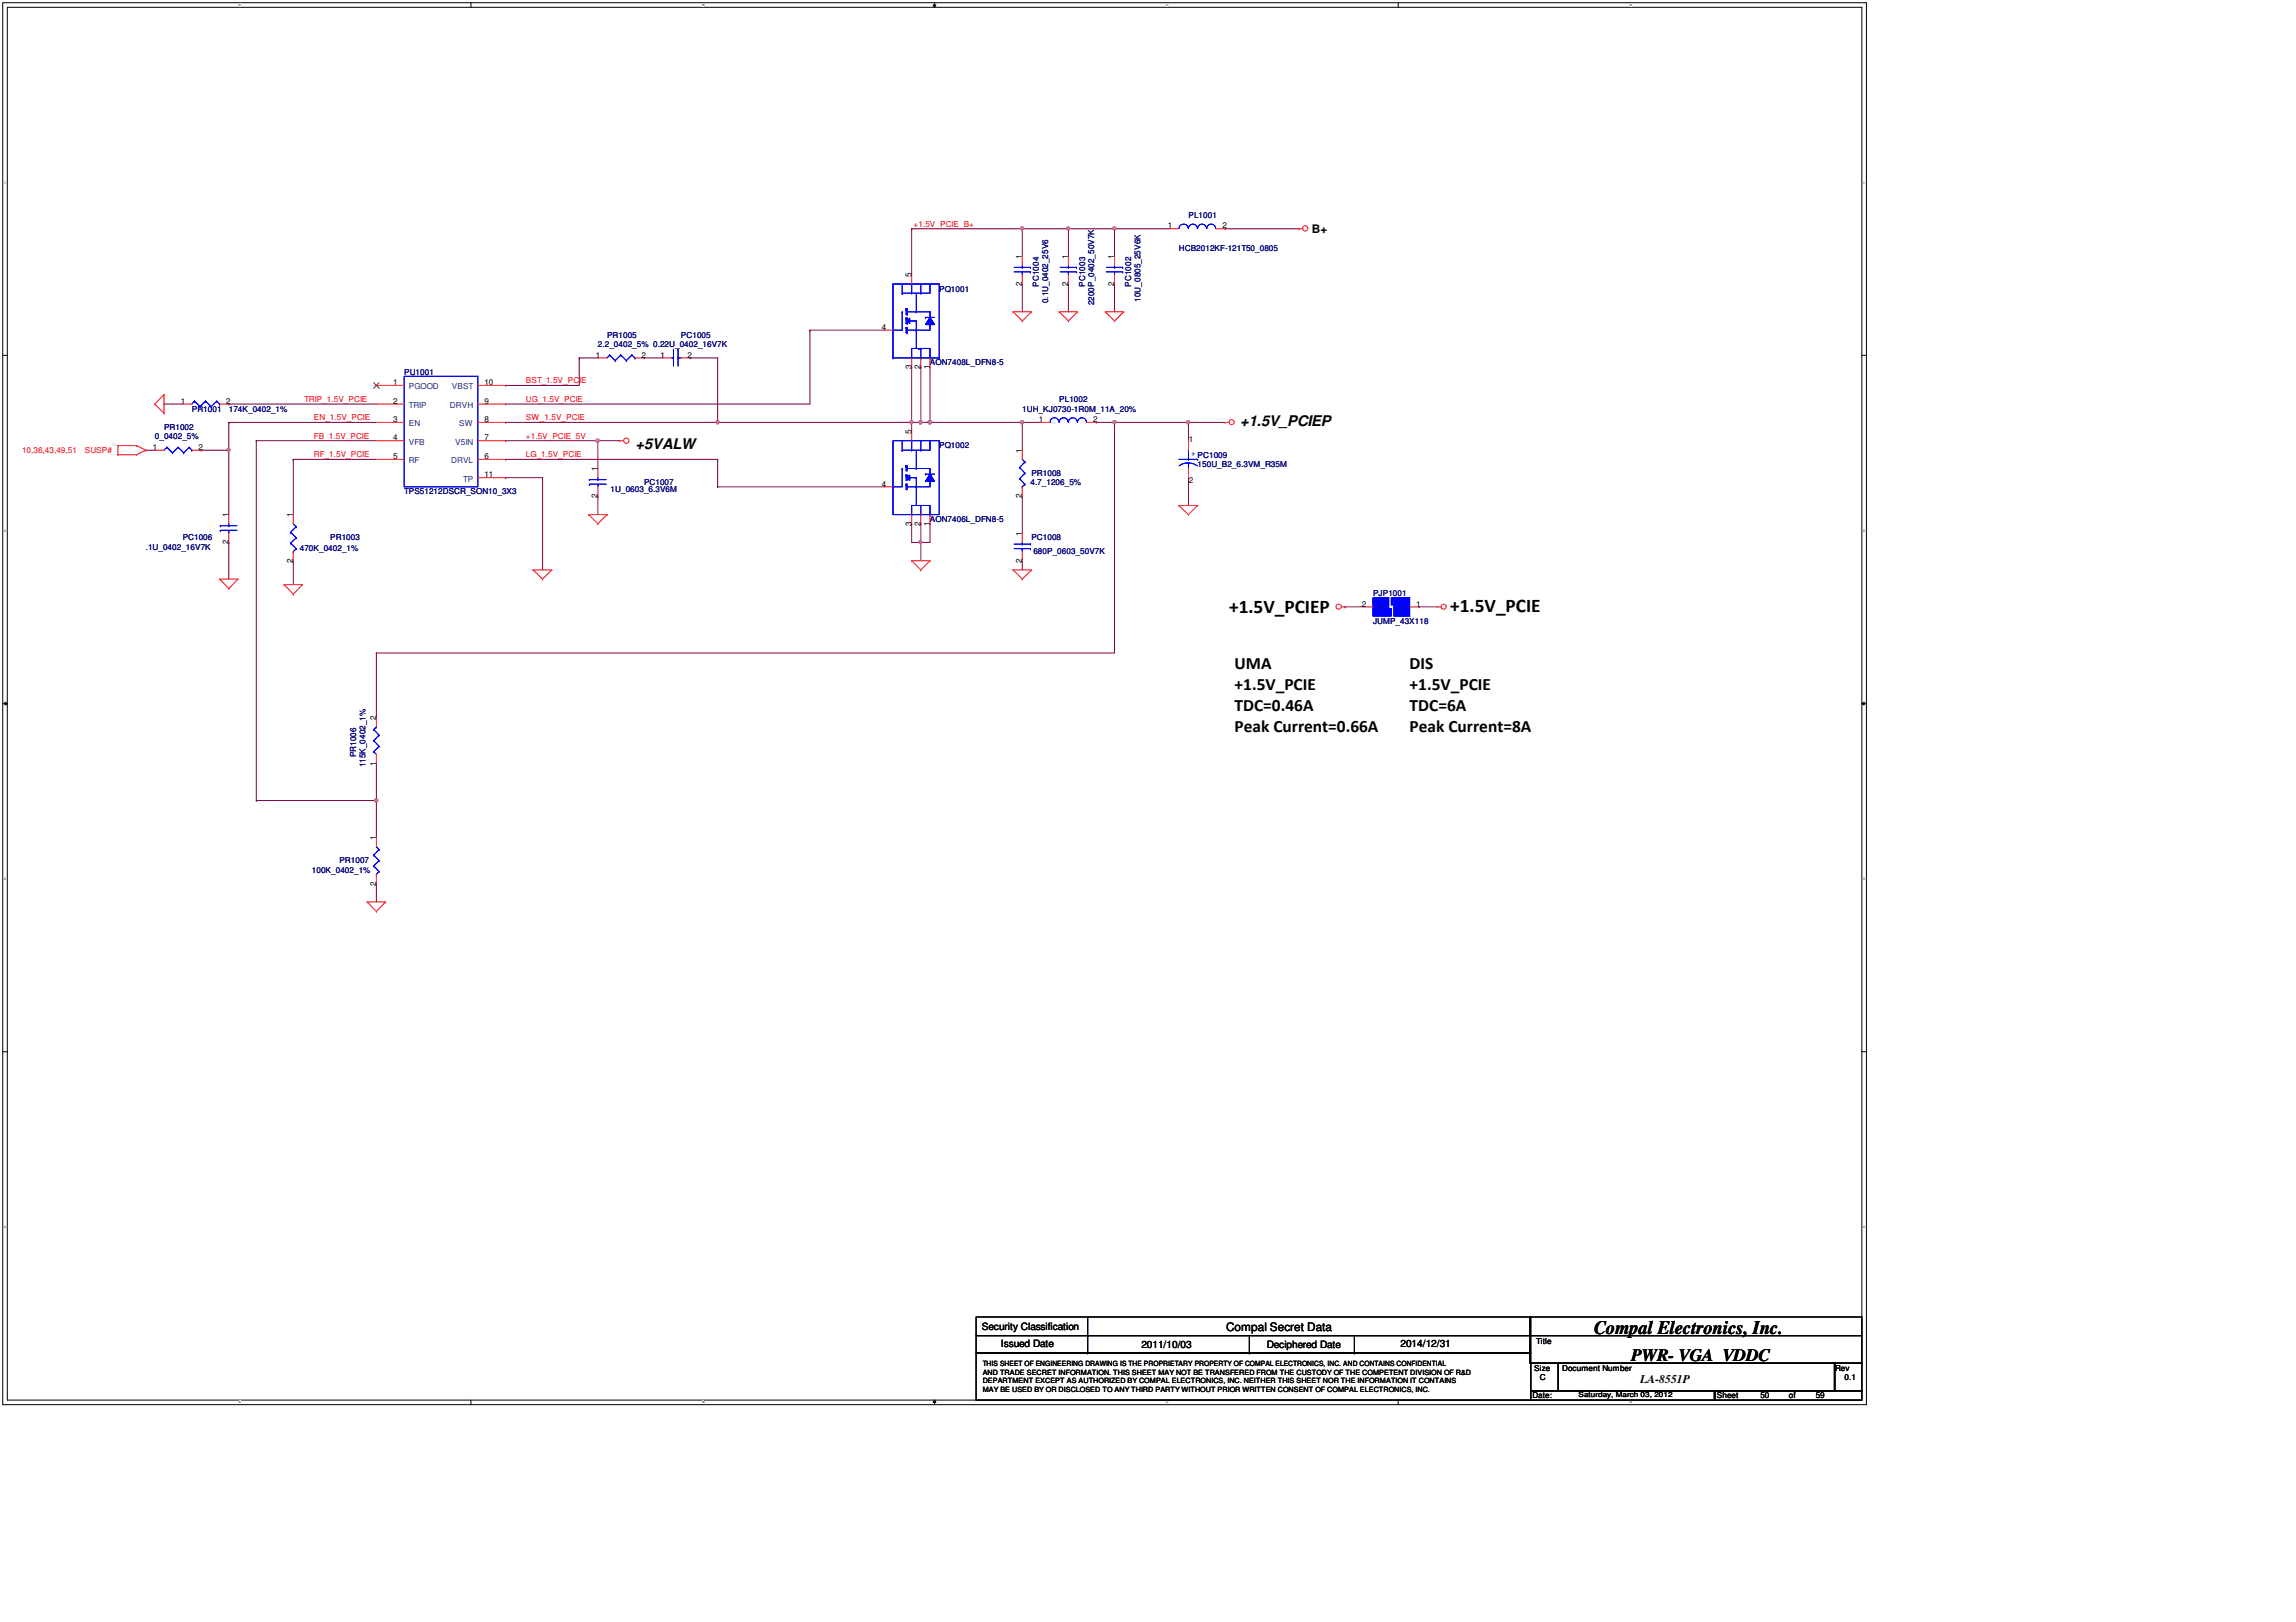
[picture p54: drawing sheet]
<svg xmlns="http://www.w3.org/2000/svg" width="297mm" height="210mm" viewBox="0 0 297 210" stroke-linecap="round" stroke-linejoin="round" font-family="sans-serif">
<defs><g id="words">
<g font-size="2.5">
<text x="159" y="79.3">+1.5V_PCIEP</text>
<text x="187.6" y="79.3">+1.5V_PCIE</text>
<text x="206.2" y="172.6">Compal Electronics, Inc.</text>
</g>
<g font-size="2.2">
<text x="159.7" y="86.6">UMA</text>
<text x="159.7" y="89.3">+1.5V_PCIE</text>
<text x="182.4" y="86.6">DIS</text>
<text x="182.4" y="89.3">+1.5V_PCIE</text>
<text x="159.7" y="92">TDC=0.46A</text>
<text x="159.7" y="94.7">Peak Current=0.66A</text>
<text x="182.4" y="92">TDC=6A</text>
<text x="182.4" y="94.7">Peak Current=8A</text>
<text x="211" y="176.1">PWR- VGA_VDDC</text>
</g>
<g font-size="1.9">
<text x="82.2" y="58">+5VALW</text>
<text x="160.4" y="55.1">+1.5V_PCIEP</text>
</g>
<g font-size="1.5">
<text x="169.7" y="30.2">B+</text>
<text x="158.6" y="172.2">Compal Secret Data</text>
<text x="212.2" y="179">LA-8551P</text>
</g>
<g font-size="1.3">
<text x="127" y="172.1">Security Classification</text>
<text x="129.5" y="174.4">Issued Date</text>
<text x="147.7" y="174.5">2011/10/03</text>
<text x="163.9" y="174.5">Deciphered Date</text>
<text x="181.2" y="174.4">2014/12/31</text>
</g>
<g font-size="1.1" fill="#f00">
<text x="118.2" y="29.3">+1.5V_PCIE_B+</text>
<text x="39.4" y="52">TRIP_1.5V_PCIE</text>
<text x="68" y="49.6">BST_1.5V_PCIE</text>
<text x="68" y="52">UG_1.5V_PCIE</text>
<text x="2.9" y="58.6">10,36,43,49,51</text>
<text x="11" y="58.6">SUSP#</text>
<text x="40.6" y="54.4">EN_1.5V_PCIE</text>
<text x="40.6" y="56.8">FB_1.5V_PCIE</text>
<text x="40.6" y="59.2">RF_1.5V_PCIE</text>
<text x="68" y="54.4">SW_1.5V_PCIE</text>
<text x="68" y="59.2">LG_1.5V_PCIE</text>
<text x="68" y="56.8">+1.5V_PCIE_5V</text>
</g>
<g font-size="1.1">
<text x="151.1" y="29.6">1</text>
<text x="158.2" y="29.6">2</text>
<text x="117.9" y="35.9" transform="rotate(-90 117.9 35.9)">5</text>
<text x="132.2" y="33.5" transform="rotate(-90 132.2 33.5)">1</text>
<text x="138.2" y="33.5" transform="rotate(-90 138.2 33.5)">1</text>
<text x="144.1" y="33.5" transform="rotate(-90 144.1 33.5)">1</text>
<text x="132.2" y="37" transform="rotate(-90 132.2 37)">2</text>
<text x="138.2" y="37" transform="rotate(-90 138.2 37)">2</text>
<text x="144.1" y="37" transform="rotate(-90 144.1 37)">2</text>
<text x="77.1" y="46.3">1</text>
<text x="83" y="46.3">2</text>
<text x="85.4" y="46.3">1</text>
<text x="88.9" y="46.3">2</text>
<text x="114.1" y="42.7">4</text>
<text x="117.9" y="47.8" transform="rotate(-90 117.9 47.8)">3</text>
<text x="119.1" y="47.8" transform="rotate(-90 119.1 47.8)">2</text>
<text x="120.3" y="47.8" transform="rotate(-90 120.3 47.8)">1</text>
<text x="23.4" y="52.2">1</text>
<text x="29.3" y="52.2">2</text>
<text x="50.9" y="52.2">2</text>
<text x="50.9" y="49.8">1</text>
<text x="62.7" y="52.2">9</text>
<text x="62.7" y="49.8">10</text>
<text x="19.8" y="58.2">1</text>
<text x="25.7" y="58.2">2</text>
<text x="50.9" y="54.6">3</text>
<text x="50.9" y="59.4">5</text>
<text x="50.9" y="57">4</text>
<text x="62.7" y="57">7</text>
<text x="62.7" y="54.6">8</text>
<text x="62.7" y="59.4">6</text>
<text x="117.9" y="56.2" transform="rotate(-90 117.9 56.2)">5</text>
<text x="132.2" y="58.6" transform="rotate(-90 132.2 58.6)">1</text>
<text x="134.4" y="54.6">1</text>
<text x="141.4" y="54.6">2</text>
<text x="153.8" y="57.2">1</text>
<text x="62.7" y="61.8">11</text>
<text x="77.3" y="64.4" transform="rotate(-90 77.3 64.4)">2</text>
<text x="77.3" y="61" transform="rotate(-90 77.3 61)">1</text>
<text x="114.1" y="63">4</text>
<text x="132.2" y="64.4" transform="rotate(-90 132.2 64.4)">2</text>
<text x="153.8" y="62.5">2</text>
<text x="29.6" y="70.4" transform="rotate(-90 29.6 70.4)">2</text>
<text x="29.6" y="66.9" transform="rotate(-90 29.6 66.9)">1</text>
<text x="37.9" y="66.9" transform="rotate(-90 37.9 66.9)">1</text>
<text x="117.9" y="68" transform="rotate(-90 117.9 68)">3</text>
<text x="119.1" y="68" transform="rotate(-90 119.1 68)">2</text>
<text x="120.3" y="68" transform="rotate(-90 120.3 68)">1</text>
<text x="132.2" y="69.4" transform="rotate(-90 132.2 69.4)">1</text>
<text x="37.9" y="72.8" transform="rotate(-90 37.9 72.8)">2</text>
<text x="132.2" y="72.8" transform="rotate(-90 132.2 72.8)">2</text>
<text x="176.2" y="78.5">2</text>
<text x="183.2" y="78.5">1</text>
<text x="48.7" y="93.2" transform="rotate(-90 48.7 93.2)">2</text>
<text x="48.7" y="99.1" transform="rotate(-90 48.7 99.1)">1</text>
<text x="48.7" y="108.7" transform="rotate(-90 48.7 108.7)">1</text>
<text x="48.7" y="114.6" transform="rotate(-90 48.7 114.6)">2</text>
<text x="198.8" y="173.9">Title</text>
<text x="198.5" y="177.4">Size</text>
<text x="199.2" y="178.6">C</text>
<text x="202.1" y="177.4">Document Number</text>
<text x="237.4" y="177.4">Rev</text>
<text x="238.6" y="178.6">0.1</text>
<text x="198.2" y="181">Date:</text>
<text x="222.1" y="181">Sheet</text>
<text x="227.7" y="181">50</text>
<text x="231.4" y="181">of</text>
<text x="234.9" y="181">59</text>
</g>
<g font-size="1.1" fill="#000080">
<text x="153.8" y="28.2">PL1001</text>
<text x="152.5" y="32.5">HCB2012KF-121T50_0805</text>
<text x="121.5" y="37.7">PQ1001</text>
<text x="134.4" y="37.1" transform="rotate(-90 134.4 37.1)">PC1004</text>
<text x="135.6" y="39.3" transform="rotate(-90 135.6 39.3)">0.1U_0402_25V6</text>
<text x="140.4" y="37.1" transform="rotate(-90 140.4 37.1)">PC1003</text>
<text x="141.6" y="39.5" transform="rotate(-90 141.6 39.5)">2200P_0402_50V7K</text>
<text x="146.3" y="37.1" transform="rotate(-90 146.3 37.1)">PC1002</text>
<text x="147.5" y="39" transform="rotate(-90 147.5 39)">10U_0805_25V6K</text>
<text x="77.4" y="44.9">2.2_0402_5% 0.22U_0402_16V7K</text>
<text x="78.5" y="43.7">PR1005</text>
<text x="88.1" y="43.7">PC1005</text>
<text x="120.3" y="47.3">AON7408L_DFN8-5</text>
<text x="24.8" y="53.3">PR1001</text>
<text x="29.6" y="53.3">174K_0402_1%</text>
<text x="52.3" y="48.5">PU1001</text>
<text x="132.3" y="53.3">1UH_KJ0730-1R0M_11A_20%</text>
<text x="137" y="52">PL1002</text>
<text x="20" y="56.8">0_0402_5%</text>
<text x="21.2" y="55.6">PR1002</text>
<text x="121.5" y="58">PQ1002</text>
<text x="52.3" y="64">TPS51212DSCR_SON10_3X3</text>
<text x="79" y="63.6">1U_0603_6.3V6M</text>
<text x="83.3" y="62.8">PC1007</text>
<text x="133.3" y="62.8">4.7_1206_5%</text>
<text x="133.4" y="61.6">PR1008</text>
<text x="154.9" y="60.4">150U_B2_6.3VM_R35M</text>
<text x="18.9" y="71.2">.1U_0402_16V7K</text>
<text x="23.6" y="69.9">PC1006</text>
<text x="38.8" y="71.3">470K_0402_1%</text>
<text x="42.7" y="69.9">PR1003</text>
<text x="120.3" y="67.6">AON7406L_DFN8-5</text>
<text x="133.4" y="69.9">PC1008</text>
<text x="133.7" y="71.6">680P_0603_50V7K</text>
<text x="177.6" y="77.1">PJP1001</text>
<text x="177.6" y="80.7">JUMP_43X118</text>
<text x="46.1" y="98" transform="rotate(-90 46.1 98)">PR1006</text>
<text x="47.3" y="99.3" transform="rotate(-90 47.3 99.3)">115K_0402_1%</text>
<text x="40.4" y="113">100K_0402_1%</text>
<text x="43.9" y="111.7">PR1007</text>
</g>
<g font-size="1.1" fill="#004080">
<text x="52.9" y="52.8">TRIP</text>
<text x="52.9" y="50.4">PGOOD</text>
<text x="58.2" y="52.8">DRVH</text>
<text x="58.5" y="50.4">VBST</text>
<text x="52.9" y="55.2">EN</text>
<text x="52.9" y="60">RF</text>
<text x="52.9" y="57.5">VFB</text>
<text x="58.4" y="60">DRVL</text>
<text x="58.9" y="57.5">V5IN</text>
<text x="59.4" y="55.2">SW</text>
<text x="59.9" y="62.3">TP</text>
<text x="178.2" y="79">2</text>
<text x="181.2" y="79">1</text>
</g>
<text font-size="1.1" fill="#00f" x="154.1" y="59.1">+ PC1009</text>
<g font-size=".9">
<text x="127.1" y="179">DEPARTMENT EXCEPT AS AUTHORIZED BY COMPAL ELECTRONICS, INC. NEITHER THIS SHEET NOR THE INFORMATION IT CONTAINS</text>
<text x="127.1" y="176.8">THIS SHEET OF ENGINEERING DRAWING IS THE PROPRIETARY PROPERTY OF COMPAL ELECTRONICS, INC. AND CONTAINS CONFIDENTIAL</text>
<text x="127.1" y="177.9">AND TRADE SECRET INFORMATION. THIS SHEET MAY NOT BE TRANSFERED FROM THE CUSTODY OF THE COMPETENT DIVISION OF R&amp;D</text>
<text x="127.1" y="180.1">MAY BE USED BY OR DISCLOSED TO ANY THIRD PARTY WITHOUT PRIOR WRITTEN CONSENT OF COMPAL ELECTRONICS, INC.</text>
<text x="204.2" y="180.8">Saturday, March 03, 2012</text>
</g>
<g font-size=".4">
<text x="30.9" y=".8">A</text>
<text x="90.9" y=".8">B</text>
<text x="150.9" y=".8">C</text>
<text x="210.9" y=".8">D</text>
<text x=".5" y="23.8">1</text>
<text x="241" y="23.8">1</text>
<text x=".5" y="68.8">2</text>
<text x="241" y="68.8">2</text>
<text x=".5" y="113.9">3</text>
<text x="241" y="113.9">3</text>
<text x=".5" y="159">4</text>
<text x="241" y="159">4</text>
<text x="30.9" y="181.6">A</text>
<text x="90.9" y="181.6">B</text>
<text x="150.9" y="181.6">C</text>
<text x="210.9" y="181.6">D</text>
</g>
</g></defs>
<path d="M.4 .4h241.1v181.4h-241.1zM.9 .9h240v180.3h-240z" fill="none" stroke="#000" stroke-width=".13"/>
<g fill="#fff">
<path d="M30.9 .4h.2v.5h-.2z"/>
<path d="M30.9 181.3h.2v.4h-.2z"/>
</g>
<path d="M60.9 .4v.5M60.9 181.2v.6" fill="none" stroke="#000" stroke-width=".13"/>
<g fill="#fff">
<path d="M90.9 .4h.2v.5h-.2z"/>
<path d="M90.9 181.3h.2v.4h-.2z"/>
</g>
<path d="M120.7 .6h.4l-.2 .3zM120.9 .4v.5M120.9 181.2l.2 .3h-.4zM120.9 181.2v.6" fill="none" stroke="#000" stroke-width=".13"/>
<path d="M120.7 .6h.4l-.2 .3zM120.9 181.2l.2 .3h-.4z" fill="#000"/>
<g fill="#fff">
<path d="M150.9 .4h.2v.5h-.2z"/>
<path d="M150.9 181.3h.2v.4h-.2z"/>
</g>
<path d="M180.9 .4v.5M180.9 181.2v.6" fill="none" stroke="#000" stroke-width=".13"/>
<g fill="#fff">
<path d="M210.9 .4h.2v.5h-.2z"/>
<path d="M210.9 181.3h.2v.4h-.2z"/>
<path d="M.5 23.5h.2v.4h-.2z"/>
<path d="M241 23.5h.2v.4h-.2z"/>
<path d="M.5 68.5h.2v.4h-.2z"/>
<path d="M241 68.5h.2v.4h-.2z"/>
</g>
<path d="M.4 46h.5M240.9 46h.6" fill="none" stroke="#000" stroke-width=".13"/>
<g fill="#fff">
<path d="M.5 113.6h.2v.4h-.2z"/>
<path d="M241 113.6h.2v.4h-.2z"/>
</g>
<path d="M.4 91.1h.5M.6 90.9l.3 .2-.3 .1zM240.9 91.1l.3-.2v.3zM240.9 91.1h.6" fill="none" stroke="#000" stroke-width=".13"/>
<path d="M.6 90.9l.3 .2-.3 .1zM240.9 91.1l.3-.2v.3z" fill="#000"/>
<g fill="#fff">
<path d="M.5 158.6h.2v.4h-.2z"/>
<path d="M241 158.6h.2v.4h-.2z"/>
</g>
<path d="M.4 136.1h.5M240.9 136.1h.6" fill="none" stroke="#000" stroke-width=".13"/>
<g fill="none" stroke="#800040" stroke-width=".13">
<path d="M117.9 54.7h.1M117.9 54.7v1.1M141.8 54.7h.1M141.8 54.7h2.4M144.2 54.7h.1M144.2 54.7v29.8M174 78.5h.1M174 78.5h2.4M183.6 78.5h.1M183.6 78.5h2.4M48.7 98.8h.1M48.7 98.8v4.8h-15.5"/>
<path d="M33.2 103.6h.1M48.7 114.3h.1M48.7 114.3v2.4"/>
</g>
<path d="M48.5 103.4h.3l.1 .2-.1 .1-.1 .1-.2-.1z" fill-rule="evenodd" fill="#f0f"/>
<path d="M48.5 103.4h.3l.1 .2-.1 .1-.1 .1-.2-.1z" fill="none" stroke="#f0f" stroke-width=".13"/>
<path d="M117.9 29.6h.1M117.9 29.6h14.4M120.3 54.7h.1M120.3 54.7h12M48.7 84.5h.1M48.7 84.5v8.3M48.7 84.5h95.5M48.7 103.6h.1M48.7 103.6v4.8" fill="none" stroke="#800040" stroke-width=".13"/>
<path d="M120.1 54.5h.3l.1 .1-.1 .2-.1 .1-.2-.1z" fill-rule="evenodd" fill="#f0f"/>
<path d="M120.1 54.5h.3l.1 .1-.1 .2-.1 .1-.2-.1z" fill="none" stroke="#f0f" stroke-width=".13"/>
<path d="M153.8 54.7h.1M153.8 54.7h4.7" fill="none" stroke="#800040" stroke-width=".13"/>
<path d="M153.6 54.5h.3v.1v.2l-.2 .1-.1-.1z" fill-rule="evenodd" fill="#f0f"/>
<path d="M153.6 54.5h.3v.1v.2l-.2 .1-.1-.1z" fill="none" stroke="#f0f" stroke-width=".13"/>
<path d="M117.9 29.6h.1M117.9 29.6v6M33.2 57h.1M33.2 57v46.6M65.4 49.9h.1M65.4 49.9h9.5M92.8 46.3h.1M92.8 46.3v8.4M132.3 54.7h.1M132.3 54.7v3.6" fill="none" stroke="#800040" stroke-width=".13"/>
<path d="M132.1 54.5h.3l.1 .1-.1 .2-.2 .1-.1-.1z" fill-rule="evenodd" fill="#f0f"/>
<path d="M132.1 54.5h.3l.1 .1-.1 .2-.2 .1-.1-.1z" fill="none" stroke="#f0f" stroke-width=".13"/>
<path d="M65.4 54.7h.1M65.4 54.7h27.4" fill="none" stroke="#800040" stroke-width=".13"/>
<path d="M92.7 54.5h.3l.1 .1-.1 .2-.2 .1-.1-.1z" fill-rule="evenodd" fill="#f0f"/>
<path d="M92.7 54.5h.3l.1 .1-.1 .2-.2 .1-.1-.1z" fill="none" stroke="#f0f" stroke-width=".13"/>
<path d="M65.4 52.3h.1M65.4 59.4h.1M65.4 59.4h27.4M77.4 57h.1M77.4 57h2.8M83.3 46.3h.1M83.3 46.3h2.4M104.8 42.7h.1M104.8 42.7v9.6h-39.4M104.8 42.7h9.5" fill="none" stroke="#800040" stroke-width=".13"/>
<path d="M77.2 56.9h.2l.1 .1-.1 .2h-.1h-.1z" fill-rule="evenodd" fill="#f0f"/>
<path d="M77.2 56.9h.2l.1 .1-.1 .2h-.1h-.1z" fill="none" stroke="#f0f" stroke-width=".13"/>
<path d="M65.4 57h.1M65.4 57h12M77.4 57h.1M77.4 57v3.6" fill="none" stroke="#800040" stroke-width=".13"/>
<path d="M77.2 56.9h.2l.1 .1-.1 .2h-.1h-.1z" fill-rule="evenodd" fill="#f0f"/>
<path d="M77.2 56.9h.2l.1 .1-.1 .2h-.1h-.1z" fill="none" stroke="#f0f" stroke-width=".13"/>
<g fill="none" stroke="#800040" stroke-width=".13">
<path d="M158.5 29.6h.1M158.5 29.6h9.6M18.9 58.3h.1M18.9 58.3h1.1M21.2 52.3h.1M21.2 52.3h2.4M29.6 52.3h.1M29.6 54.7h.1M29.6 52.3h19.1M29.6 54.7h19.1M33.2 57h.1M33.2 57h15.5"/>
<path d="M37.9 59.4h.1M37.9 59.4h10.8M74.9 46.3h.1M74.9 46.3h2.5M74.9 46.3v3.6M89.3 46.3h.1M89.3 46.3h3.5M117.9 47.5h.1M117.9 47.5v7.2M132.3 54.7h.1M132.3 54.7h2.3M29.6 70.2h.1"/>
<path d="M29.6 70.2v4.7M37.9 72.6h.1M37.9 72.6v3.1M65.4 61.8h.1M65.4 61.8h4.8M77.4 64.2h.1M77.4 64.2v2.4M132.3 64.2h.1M132.3 64.2v4.8"/>
</g>
<path d="M117.7 54.5h.3l.1 .1-.1 .2-.1 .1-.2-.1z" fill-rule="evenodd" fill="#f0f"/>
<path d="M117.7 54.5h.3l.1 .1-.1 .2-.1 .1-.2-.1z" fill="none" stroke="#f0f" stroke-width=".13"/>
<path d="M132.3 29.6h.1M132.3 29.6v3.6M132.3 29.6h5.9M138.2 29.6h.1M138.2 29.6v3.6M37.9 59.4h.1M37.9 59.4v7.2M119.1 47.5h.1M119.1 47.5v7.2" fill="none" stroke="#800040" stroke-width=".13"/>
<path d="M132.1 29.4h.3l.1 .2-.1 .1-.2 .1-.1-.1z" fill-rule="evenodd" fill="#f0f"/>
<path d="M132.1 29.4h.3l.1 .2-.1 .1-.2 .1-.1-.1z" fill="none" stroke="#f0f" stroke-width=".13"/>
<path d="M138.2 29.6h.1M138.2 29.6h6M144.2 29.6h.1M144.2 29.6v3.6" fill="none" stroke="#800040" stroke-width=".13"/>
<path d="M138 29.4h.4v.2v.1l-.2 .1-.2-.1z" fill-rule="evenodd" fill="#f0f"/>
<path d="M138 29.4h.4v.2v.1l-.2 .1-.2-.1z" fill="none" stroke="#f0f" stroke-width=".13"/>
<path d="M132.3 36.8h.1M132.3 36.8v3.6M138.2 36.8h.1M138.2 36.8v3.6M144.2 36.8h.1M144.2 36.8v3.6M117.9 67.8h.1M117.9 67.8v2.4M119.1 70.2h.1M120.3 67.8h.1M120.3 67.8v2.4h-1.2" fill="none" stroke="#800040" stroke-width=".13"/>
<path d="M118.9 70h.3l.1 .2-.1 .1-.1 .1-.2-.1z" fill-rule="evenodd" fill="#f0f"/>
<path d="M118.9 70h.3l.1 .2-.1 .1-.1 .1-.2-.1z" fill="none" stroke="#f0f" stroke-width=".13"/>
<path d="M144.2 29.6h.1M144.2 29.6h7.1M92.8 59.4h.1M92.8 59.4v3.6M120.3 47.5h.1M120.3 47.5v7.2M119.1 67.8h.1M119.1 70.2h.1M119.1 67.8v4.8" fill="none" stroke="#800040" stroke-width=".13"/>
<path d="M144 29.4h.3l.1 .2-.1 .1-.2 .1-.1-.1z" fill-rule="evenodd" fill="#f0f"/>
<path d="M144 29.4h.3l.1 .2-.1 .1-.2 .1-.1-.1z" fill="none" stroke="#f0f" stroke-width=".13"/>
<path d="M117.9 54.7h.1M117.9 54.7h1.2" fill="none" stroke="#800040" stroke-width=".13"/>
<path d="M118.9 54.5h.3l.1 .1-.1 .2-.1 .1-.2-.1z" fill-rule="evenodd" fill="#f0f"/>
<path d="M118.9 54.5h.3l.1 .1-.1 .2-.1 .1-.2-.1z" fill="none" stroke="#f0f" stroke-width=".13"/>
<path d="M119.1 54.7h.1M119.1 54.7h1.2" fill="none" stroke="#800040" stroke-width=".13"/>
<path d="M120.1 54.5h.3l.1 .1-.1 .2-.1 .1-.2-.1z" fill-rule="evenodd" fill="#f0f"/>
<path d="M120.1 54.5h.3l.1 .1-.1 .2-.1 .1-.2-.1z" fill="none" stroke="#f0f" stroke-width=".13"/>
<path d="M118.9 54.5h.3l.1 .1-.1 .2-.1 .1-.2-.1z" fill-rule="evenodd" fill="#f0f"/>
<path d="M118.9 54.5h.3l.1 .1-.1 .2-.1 .1-.2-.1z" fill="none" stroke="#f0f" stroke-width=".13"/>
<path d="M29.6 54.7h.1M29.6 54.7v3.6" fill="none" stroke="#800040" stroke-width=".13"/>
<path d="M29.4 58.1h.3l.1 .1-.1 .2h-.1h-.2z" fill-rule="evenodd" fill="#f0f"/>
<path d="M29.4 58.1h.3l.1 .1-.1 .2h-.1h-.2z" fill="none" stroke="#f0f" stroke-width=".13"/>
<g fill="none" stroke="#800040" stroke-width=".13">
<path d="M26 58.3h.1M26 58.3h3.6M29.6 58.3h.1M29.6 58.3v8.3M92.8 54.7h.1M92.8 54.7h25.1M144.2 54.7h.1M144.2 54.7h9.6M153.8 54.7h.1M153.8 54.7v2.3M70.2 61.8h.1M70.2 61.8v12"/>
<path d="M92.8 63h.1M92.8 63h21.5M117.9 70.2h1.2M119.1 70.2h.1M132.3 72.6h.1M132.3 72.6v1.2"/>
</g>
<path d="M144 54.5h.3l.1 .1-.1 .2-.2 .1-.1-.1z" fill-rule="evenodd" fill="#f0f"/>
<path d="M144 54.5h.3l.1 .1-.1 .2-.2 .1-.1-.1z" fill="none" stroke="#f0f" stroke-width=".13"/>
<path d="M153.8 61.8h.1M153.8 61.8v3.6" fill="none" stroke="#800040" stroke-width=".13"/>
<g fill="none" stroke="#f00" stroke-width=".13">
<path d="M144.2 33.2v1.2M144.2 35.6v1.2M168.1 29.6h.1M168.1 29.6h.4M15.3 58.9h.1M15.3 57.7h.1M15.3 57.7h2.4M15.3 58.9h2.4M15.3 57.7v1.2M17.7 57.7h.1M17.7 58.9h.1M17.7 57.7l1.2 .6"/>
<path d="M18.9 58.3h.1M18.9 58.3l-1.2 .6M20 52.3h.1M20 52.3l1.2 1.2M21.2 51.1h.1M21.2 53.5h.1M21.2 51.1v2.4M21.2 51.1l-1.2 1.2M80.2 57h.1M80.2 57h.5M131.1 40.4h.1M131.1 40.4h2.3"/>
<path d="M131.1 40.4l1.2 1.1M132.3 41.5h.1M133.4 40.4h.1M133.4 40.4l-1.1 1.1M137 40.4h.1M137 40.4h2.4M137 40.4l1.2 1.1M138.2 41.5h.1M139.4 40.4h.1M139.4 40.4l-1.2 1.1M143 40.4h.1M143 40.4h2.4"/>
<path d="M143 40.4l1.2 1.1M144.2 41.5h.1M145.4 40.4h.1M145.4 40.4l-1.2 1.1M158.5 54.7h.1M158.5 54.7h.5M28.4 74.9h.1M28.4 74.9h2.4M28.4 74.9l1.2 1.3M29.6 76.2h.1M30.8 74.9h.1M30.8 74.9l-1.2 1.3"/>
<path d="M36.8 75.7h.1M36.8 75.7h2.3M36.8 75.7l1.1 1.2M37.9 76.9h.1M39.1 75.7h.1M39.1 75.7l-1.2 1.2M69 73.8h.1M69 73.8h2.4M69 73.8l1.2 1.1M70.2 74.9h.1M71.4 73.8h.1M71.4 73.8l-1.2 1.1"/>
<path d="M76.2 66.6h.1M76.2 66.6h2.3M76.2 66.6l1.2 1.2M77.4 67.8h.1M78.5 66.6h.1M78.5 66.6l-1.1 1.2M117.9 72.6h.1M117.9 72.6h2.4M117.9 72.6l1.2 1.2M119.1 73.8h.1M120.3 72.6h.1M120.3 72.6l-1.2 1.2"/>
<path d="M131.1 73.8h.1M131.1 73.8h2.3M131.1 73.8l1.2 1.1M132.3 74.9h.1M133.4 73.8h.1M133.4 73.8l-1.1 1.1M152.5 65.4h.1M152.5 65.4h2.4M152.5 65.4l1.3 1.2M153.8 66.6h.1M154.9 65.4h.1M154.9 65.4l-1.1 1.2"/>
<path d="M173.6 78.5h.4M174 78.5h.1M186 78.5h.1M186 78.5h.4M47.5 116.7h.1M47.5 116.7h2.4M47.5 116.7l1.2 1.2M48.7 117.9h.1M49.9 116.7h.1M49.9 116.7l-1.2 1.2"/>
<circle cx="168.9" cy="29.6" r=".34"/>
<circle cx="81" cy="57" r=".34"/>
<circle cx="159.4" cy="54.6" r=".33"/>
<circle cx="173.2" cy="78.5" r=".33"/>
<circle cx="186.8" cy="78.5" r=".33"/>
</g>
<g fill="none" stroke="#000" stroke-width=".13">
<path d="M126.3 170.4h71.7v2.4h-71.7zM126.3 172.8h71.7v2.3h-71.7zM126.3 175.1h71.7v6.1h-71.7zM140.7 172.8h.1M140.7 175.1h.1M140.7 170.4v4.7M161.6 175.1h.1M161.6 172.8v2.3M175.2 175.1h.1M175.2 172.8v2.3M197.9 170.4h43v2.4h-43zM197.9 172.8h43v3.6h-43z"/>
<path d="M198 176.4h3.6v3.6h-3.6zM201.6 176.4h35.8v3.6h-35.8zM237.3 176.4h3.6v3.6h-3.6zM198 180h23.9v1.2h-23.9zM221.8 180h19.1v1.2h-19.1z"/>
</g>
<g fill="none" stroke="#00f" stroke-width=".13">
<path d="M143.1 35.2h2.1M143.1 34.6h2.1M144.2 34.6h.1M144.2 35.2h.1M144.2 34.4v.2M144.2 35.2v.4M145.2 35.2h.1M145.2 34.6h.1M116.7 58.3h.1M116.7 57v1.3M117.9 58.3h.1M117.9 57v1.3"/>
<path d="M118.5 58.3v2.3M119.1 58.3h.1M119.1 57v1.3M120.3 57h.1M120.3 57v1.3h-3.6M115.5 63h.1M116.7 60.6h.1M116.7 60.6v2.4h-1.2M117.2 60.3h.1M117.2 62.7h.1M117.2 61.5h.1M117.2 60.3h.2"/>
<path d="M117.2 60.3v.7M117.2 61.5v.7M117.2 62.7v.7M117.2 62.7h.2M117.2 61.5h.2M117.4 60.3h.1M117.4 62.7h.1M117.4 61.5h.1M117.4 60.3v.7M117.4 61.5v.7M117.4 62.7v.7M117.4 60.6h2.9"/>
<path d="M117.7 61.8h.1M117.7 61.8h.8M117.9 66.6h.1M117.9 65.4v1.2M118.5 60.6h.1M118.5 63h.1M118.5 63v2.4M119.1 66.6h.1M119.1 65.4v1.2M119.7 61.3h.1M119.7 61.3h1.2M120.3 60.6h.1"/>
<path d="M120.3 62.3h.1M120.3 66.6h.1M120.3 60.6v.7M120.3 62.3v.7M120.3 65.4v1.2"/>
</g>
<path d="M120.3 61.3l.6 1h-1.2z" fill="#00f"/>
<path d="M117.4 63h.1M117.4 63h2.9M120.3 61.3l.6 1h-1.2z" fill="none" stroke="#00f" stroke-width=".13"/>
<path d="M117.4 61.8l.3-.3v.7z" fill="#00f"/>
<g fill="none" stroke="#00f" stroke-width=".13">
<path d="M115.5 57h6v9.6h-6zM116.7 58.3h.1M116.7 57v1.3M117.9 58.3h.1M117.9 57v1.3M118.5 58.3v2.3M119.1 58.3h.1M119.1 57v1.3M120.3 57h.1M120.3 57v1.3h-3.6M115.5 63h.1M116.7 60.6h.1"/>
<path d="M116.7 60.6v2.4h-1.2M117.2 60.3h.1M117.2 62.7h.1M117.2 61.5h.1M117.2 60.3h.2M117.2 60.3v.7M117.2 61.5v.7M117.2 62.7v.7M117.2 62.7h.2M117.2 61.5h.2M117.4 61.8l.3-.3v.7zM117.4 60.3h.1"/>
<path d="M117.4 62.7h.1M117.4 61.5h.1M117.4 60.3v.7M117.4 61.5v.7M117.4 62.7v.7M117.4 60.6h2.9M117.7 61.8h.1M117.7 61.8h.8M117.9 66.6h.1M118.5 61.8h.1M118.5 60.6h.1M118.5 63h.1"/>
<path d="M118.5 61.8v3.6M119.1 66.6h.1M119.1 65.4v1.2M119.7 61.3h.1M119.7 61.3h1.2M120.3 65.4h.1M120.3 60.6h.1M120.3 62.3h.1M120.3 66.6h.1M120.3 65.4h-2.4v1.2M120.3 60.6v.7M120.3 62.3v.7"/>
<path d="M120.3 65.4v1.2"/>
</g>
<path d="M120.3 61.3l.6 1h-1.2z" fill="#00f"/>
<path d="M117.4 63h.1M117.4 63h2.9M120.3 61.3l.6 1h-1.2z" fill="none" stroke="#00f" stroke-width=".13"/>
<path d="M117.4 61.8l.3-.3v.7z" fill="#00f"/>
<g fill="none" stroke="#00f" stroke-width=".13">
<path d="M21.6 57.9h.1M21.6 57.9l-.4 .4M21.6 57.9l.7 .7M22.3 58.6h.1M23 57.9h.1M23 57.9l-.7 .7M23 57.9l.8 .7M23.8 58.6h.1M24.5 57.9h.1M24.5 57.9l-.7 .7M24.5 57.9l.3 .4M24.8 58.3h.1"/>
<path d="M115.5 57h6v9.6h-6zM117.4 61.8l.3-.3v.7zM117.9 65.4h2.4M118.5 61.8h.1M118.5 61.8v1.2M120.3 65.4h.1"/>
</g>
<path d="M20 58.3h1.2M24.8 58.3h1.2M117.9 55.8v1.2M114.3 63h1.2M117.9 66.6v1.2M119.1 66.6v1.2M120.3 66.6v1.2" fill="none" stroke="#f00" stroke-width=".13"/>
<path d="M120.3 41.1l.6 .9h-1.2z" fill="#00f"/>
<path d="M120.3 41.1l.6 .9h-1.2z" fill="none" stroke="#00f" stroke-width=".13"/>
<path d="M117.7 41.2v.7l-.3-.4z" fill="#00f"/>
<g fill="none" stroke="#00f" stroke-width=".13">
<path d="M115.5 36.8h.1M115.5 36.8h6M115.5 36.8v9.5M116.7 37.9h.1M116.7 36.8v1.1M117.2 40h.1M117.2 40v.7h.2M117.2 40h.2M117.4 40h.1M117.4 40v.7M117.9 37.9h.1M117.9 36.8v1.1"/>
<path d="M118.5 37.9v2.5M119.1 37.9h.1M119.1 36.8v1.1M120.3 36.8h.1M120.3 36.8v1.1h-3.6M121.5 36.8h.1M121.5 36.8v9.5M115.5 46.3h.1M115.5 42.7h.1M115.5 46.3h6M116.7 40.4h.1M116.7 40.4v2.3h-1.2"/>
<path d="M117.2 42.4h.1M117.2 41.2h.1M117.2 41.2v.7h.2M117.2 42.4v.7h.2M117.2 42.4h.2M117.2 41.2h.2M117.4 43.1h.1M117.4 42.4h.1M117.4 41.9h.1M117.4 41.2h.1M117.4 40.7h.1M117.4 42.7h.1"/>
<path d="M117.4 41.2v.7M117.4 42.4v.7M117.4 40.4h2.9M117.7 41.2v.7l-.3-.4zM117.7 41.5h.1M117.7 41.5h.8M117.9 46.3h.1M118.5 40.4h.1M118.5 42.7h.1M118.5 41.5h.1M118.5 41.5v3.6M118.9 45.1h.1"/>
<path d="M119 45.1h.1M119.1 46.3h.1M119.1 45.1h.1M119.1 45.1v1.2M119.7 41.1h.1M119.7 41.1h1.2M120.3 42h.1M120.3 40.4h.1M120.3 45.1h.1M120.3 46.3h.1M120.3 40.4v.7M120.3 42v.7h-2.9"/>
<path d="M120.3 45.1v1.2M120.3 45.1h-2.4v1.2M121.5 46.3h.1"/>
</g>
<path d="M120.3 41.1l.6 .9h-1.2z" fill="#00f"/>
<path d="M120.3 41.1l.6 .9h-1.2z" fill="none" stroke="#00f" stroke-width=".13"/>
<path d="M117.7 41.2v.7l-.3-.4z" fill="#00f"/>
<g fill="none" stroke="#00f" stroke-width=".13">
<path d="M115.5 36.8h.1M115.5 36.8h6M115.5 36.8v9.5M116.7 37.9h.1M116.7 36.8v1.1M117.2 40h.1M117.2 40v.7h.2M117.2 40h.2M117.4 40h.1M117.4 40v.7M117.9 37.9h.1M117.9 36.8v1.1"/>
<path d="M118.5 37.9v2.5M119.1 37.9h.1M119.1 36.8v1.1M120.3 36.8h.1M120.3 36.8v1.1h-3.6M121.5 36.8h.1M121.5 36.8v9.5M153.7 29.6a.59 .59 0 0 0-.6-.6 .59 .59 0 0 0-.6 .6M154.9 29.6a.57 .57 0 0 0-.6-.6 .57 .57 0 0 0-.5 .6M156.1 29.6a.57 .57 0 0 0-.6-.6 .57 .57 0 0 0-.6 .6M157.3 29.6a.57 .57 0 0 0-.6-.6 .57 .57 0 0 0-.6 .6M25.2 51.9h.1"/>
<path d="M25.2 51.9l-.4 .4M25.2 51.9l.7 .7M25.9 52.6h.1M26.6 51.9h.1M26.6 51.9l-.7 .7M26.6 51.9l.7 .7M27.3 52.6h.1M28 51.9h.1M28 51.9l-.7 .7M28 51.9l.4 .4M28.4 52.3h.1M52.3 48.7h9.5v14.3h-9.5z"/>
<path d="M86.9 46.3h.2M87.1 46.3h.1M87.1 45.2h.1M87.1 45.2v2.2M87.7 45.2h.1M87.7 46.3h.1M87.7 46.3h.4M87.7 45.2v2.2M115.5 46.3h.1M115.5 42.7h.1M115.5 46.3h6M116.7 40.4h.1"/>
<path d="M116.7 40.4v2.3h-1.2M117.2 42.4h.1M117.2 41.2h.1M117.2 41.2v.7h.2M117.2 42.4v.7h.2M117.2 42.4h.2M117.2 41.2h.2M117.4 43.1h.1M117.4 42.4h.1M117.4 41.9h.1M117.4 41.2h.1M117.4 40.7h.1"/>
<path d="M117.4 42.7h.1M117.4 41.2v.7M117.4 42.4v.7M117.4 40.4h2.9M117.7 41.2v.7l-.3-.4zM117.7 41.5h.1M117.7 41.5h.8M117.9 46.3h.1M118.5 40.4h.1M118.5 42.7h.1M118.5 41.5h.1M118.5 41.5v3.6"/>
<path d="M118.9 45.1h.1M119 45.1h.1M119.1 46.3h.1M119.1 45.1h.1M119.1 45.1v1.2M119.7 41.1h.1M119.7 41.1h1.2M120.3 42h.1M120.3 40.4h.1M120.3 45.1h.1M120.3 46.3h.1M120.3 40.4v.7"/>
<path d="M120.3 42v.7h-2.9M120.3 45.1v1.2M120.3 45.1h-2.4v1.2M121.5 46.3h.1M132.3 59.4l.3 .4M132.6 59.8h.1M132.6 59.8l-.7 .7M137 54.6a.57 .57 0 0 0-.6-.5 .57 .57 0 0 0-.5 .6M138.2 54.6a.57 .57 0 0 0-.6-.5 .57 .57 0 0 0-.6 .6M139.4 54.6a.57 .57 0 0 0-.6-.5 .57 .57 0 0 0-.6 .6M140.5 54.6a.57 .57 0 0 0-.5-.5 .57 .57 0 0 0-.6 .6M152.5 59.4h2.4"/>
<path d="M153.8 59.4h.1M153.8 59.9l.5 .1 .6 .3M153.8 59.9h-.1a1.89 1.89 0 0 0-1.2 .4M153.8 58.3v1.1M153.8 59.9v.7M154.9 59.4h.1M37.6 68.9h.1M37.6 70.3h.1M37.6 68.9l.7 .7M37.6 70.3l.7 .7M37.9 71.4h.1M37.9 67.8l.4 .4"/>
<path d="M38.3 68.2h.1M38.3 69.6h.1M38.3 71h.1M38.3 68.2l-.7 .7M38.3 69.6l-.7 .7M38.3 71l-.4 .4M131.2 71h2.1M131.2 70.4h2.1M131.9 60.5h.1M131.9 61.9h.1M131.9 60.5l.7 .7M131.9 61.9l.7 .8"/>
<path d="M132.3 70.4h.1M132.3 71h.1M132.3 63h.1M132.3 70.2v.2M132.3 71v.4M132.6 61.2h.1M132.6 62.7h.1M132.6 61.2l-.7 .7M132.6 62.7l-.3 .3M133.3 71h.1M133.3 70.4h.1M153.8 60.6h.1"/>
</g>
<g fill="none" stroke="#f00" stroke-width=".13">
<path d="M117.9 35.6v1.2M151.3 29.6h1.2M157.3 29.6h1.2M23.6 52.3h1.2M28.4 52.3h1.2M48.7 52.3h3.6M48.7 54.7h3.6M48.7 57h3.6M48.7 59.4h3.6M48.7 49.9h3.6M61.8 52.3h3.6M61.8 54.7h3.6"/>
<path d="M61.8 57h3.6M61.8 59.4h3.6M61.8 49.9h3.6M85.7 46.3h1.2M88.1 46.3h1.2M114.3 42.7h1.2M117.9 46.3v1.2M119.1 46.3v1.2M120.3 46.3v1.2M132.3 58.3v1.1M134.6 54.7h1.3M140.6 54.7h1.2"/>
<path d="M153.8 57v1.3M37.9 66.6v1.2M37.9 71.4v1.2M61.8 61.8h3.6M132.3 63v1.2M132.3 69v1.2M132.3 71.4v1.2M153.8 60.6v1.2"/>
</g>
<path d="M48.4 49.5l.7 .8M49 49.5l-.7 .8" fill="none" stroke="#804000" stroke-width=".13"/>
<path d="M181.2 77.4h1.2v2.3h-1.2z" fill-rule="evenodd" fill="#00f"/>
<path d="M181.2 77.4h1.2v2.3h-1.2z" fill="none" stroke="#00f" stroke-width=".13"/>
<path d="M180.3 77.4h.9v2.3h-.9z" fill-rule="evenodd" fill="#00f"/>
<path d="M180.3 77.4h.9v2.3h-.9z" fill="none" stroke="#00f" stroke-width=".13"/>
<path d="M180 77.4h.3v.9h-.3z" fill-rule="evenodd" fill="#00f"/>
<path d="M180 77.4h.3v.9h-.3z" fill="none" stroke="#00f" stroke-width=".13"/>
<path d="M179.7 78.8h.3v.9h-.3z" fill-rule="evenodd" fill="#00f"/>
<path d="M179.7 78.8h.3v.9h-.3z" fill="none" stroke="#00f" stroke-width=".13"/>
<path d="M178.8 77.4h.9v2.3h-.9z" fill-rule="evenodd" fill="#00f"/>
<path d="M178.8 77.4h.9v2.3h-.9z" fill="none" stroke="#00f" stroke-width=".13"/>
<path d="M177.6 77.4h1.2v2.3h-1.2z" fill-rule="evenodd" fill="#00f"/>
<path d="M177.6 77.4h1.2v2.3h-1.2z" fill="none" stroke="#00f" stroke-width=".13"/>
<path d="M181.2 77.4h1.2v2.3h-1.2z" fill-rule="evenodd" fill="#00f"/>
<path d="M181.2 77.4h1.2v2.3h-1.2z" fill="none" stroke="#00f" stroke-width=".13"/>
<path d="M180.3 77.4h.9v2.3h-.9z" fill-rule="evenodd" fill="#00f"/>
<path d="M180.3 77.4h.9v2.3h-.9z" fill="none" stroke="#00f" stroke-width=".13"/>
<path d="M180 77.4h.3v.9h-.3z" fill-rule="evenodd" fill="#00f"/>
<path d="M180 77.4h.3v.9h-.3z" fill="none" stroke="#00f" stroke-width=".13"/>
<path d="M179.7 78.8h.3v.9h-.3z" fill-rule="evenodd" fill="#00f"/>
<path d="M179.7 78.8h.3v.9h-.3z" fill="none" stroke="#00f" stroke-width=".13"/>
<path d="M178.8 77.4h.9v2.3h-.9z" fill-rule="evenodd" fill="#00f"/>
<path d="M178.8 77.4h.9v2.3h-.9z" fill="none" stroke="#00f" stroke-width=".13"/>
<path d="M177.6 77.4h1.2v2.3h-1.2z" fill-rule="evenodd" fill="#00f"/>
<g fill="none" stroke="#00f" stroke-width=".13">
<path d="M131.2 35.2h2.1M131.2 34.6h2.1M132.3 34.6h.1M132.3 35.2h.1M132.3 34.4v.2M132.3 35.2v.4M133.3 35.2h.1M133.3 34.6h.1M137.2 35.2h2.1M137.2 34.6h2.1M138.2 34.6h.1M138.2 35.2h.1"/>
<path d="M138.2 34.4v.2M138.2 35.2v.4M139.3 35.2h.1M139.3 34.6h.1M78.9 45.9h.1M78.9 45.9l-.4 .4M78.9 45.9l.7 .8M79.6 46.7h.1M80.3 45.9h.1M80.3 45.9l-.7 .8M80.3 45.9l.7 .8M81 46.7h.1"/>
<path d="M81.8 45.9h.1M81.8 45.9l-.8 .8M81.8 45.9l.3 .4M82.1 46.3h.1M28.5 68.6h.1M28.5 68h.1M28.5 68.6h2.2M28.5 68h2.2M29.6 68h.1M29.6 68.6h.1M29.6 67.8v.2M29.6 68.6v.4"/>
<path d="M76.2 62.7h.1M76.2 62.1h.1M76.2 62.7h2.2M76.2 62.1h2.2M77.4 62.1h.1M77.4 62.7h.1M77.4 61.8v.3M77.4 62.7v.3M177.6 77.4h1.2v2.3h-1.2zM48.4 97.3h.1M48.4 95.8h.1M48.4 94.4h.1"/>
<path d="M48.4 97.3l.3 .3M48.4 95.8l.6 .8M48.4 94.4l.6 .7M48.7 94.1h.1M48.7 94.1l-.3 .3M49 96.6h.1M49 95.1h.1M49 96.6l-.6 .7M49 95.1l-.6 .7M48.4 110.7h.1M48.4 112.1h.1M48.4 110.7l.6 .7"/>
<path d="M48.4 112.1l.6 .7M48.7 113.2h.1M48.7 109.6l.3 .3M49 109.9h.1M49 111.4h.1M49 112.8h.1M49 109.9l-.6 .8M49 111.4l-.6 .7M49 112.8l-.3 .4"/>
</g>
<g fill="none" stroke="#f00" stroke-width=".13">
<path d="M132.3 33.2v1.2M132.3 35.6v1.2M138.2 33.2v1.2M138.2 35.6v1.2M77.4 46.3h1.1M82.1 46.3h1.2M29.6 66.6v1.2M29.6 69v1.2M77.4 60.6v1.2M77.4 63v1.2M176.4 78.5h1.2M182.4 78.5h1.2"/>
<path d="M48.7 92.8v1.3M48.7 97.6v1.2M48.7 108.4v1.2M48.7 113.2v1.1"/>
</g>
<path d="M48.5 103.4h.3l.1 .2-.1 .1-.1 .1-.2-.1z" fill-rule="evenodd" fill="#f0f"/>
<path d="M48.5 103.4h.3l.1 .2-.1 .1-.1 .1-.2-.1z" fill="none" stroke="#f0f" stroke-width=".13"/>
<path d="M120.1 54.5h.3l.1 .1-.1 .2-.1 .1-.2-.1z" fill-rule="evenodd" fill="#f0f"/>
<path d="M120.1 54.5h.3l.1 .1-.1 .2-.1 .1-.2-.1z" fill="none" stroke="#f0f" stroke-width=".13"/>
<path d="M153.6 54.5h.3v.1v.2l-.2 .1-.1-.1z" fill-rule="evenodd" fill="#f0f"/>
<path d="M153.6 54.5h.3v.1v.2l-.2 .1-.1-.1z" fill="none" stroke="#f0f" stroke-width=".13"/>
<path d="M132.1 54.5h.3l.1 .1-.1 .2-.2 .1-.1-.1z" fill-rule="evenodd" fill="#f0f"/>
<path d="M132.1 54.5h.3l.1 .1-.1 .2-.2 .1-.1-.1z" fill="none" stroke="#f0f" stroke-width=".13"/>
<path d="M92.7 54.5h.3l.1 .1-.1 .2-.2 .1-.1-.1z" fill-rule="evenodd" fill="#f0f"/>
<path d="M92.7 54.5h.3l.1 .1-.1 .2-.2 .1-.1-.1z" fill="none" stroke="#f0f" stroke-width=".13"/>
<path d="M77.2 56.9h.2l.1 .1-.1 .2h-.1h-.1z" fill-rule="evenodd" fill="#f0f"/>
<path d="M77.2 56.9h.2l.1 .1-.1 .2h-.1h-.1z" fill="none" stroke="#f0f" stroke-width=".13"/>
<path d="M77.2 56.9h.2l.1 .1-.1 .2h-.1h-.1z" fill-rule="evenodd" fill="#f0f"/>
<path d="M77.2 56.9h.2l.1 .1-.1 .2h-.1h-.1z" fill="none" stroke="#f0f" stroke-width=".13"/>
<path d="M117.7 54.5h.3l.1 .1-.1 .2-.1 .1-.2-.1z" fill-rule="evenodd" fill="#f0f"/>
<path d="M117.7 54.5h.3l.1 .1-.1 .2-.1 .1-.2-.1z" fill="none" stroke="#f0f" stroke-width=".13"/>
<path d="M132.1 29.4h.3l.1 .2-.1 .1-.2 .1-.1-.1z" fill-rule="evenodd" fill="#f0f"/>
<path d="M132.1 29.4h.3l.1 .2-.1 .1-.2 .1-.1-.1z" fill="none" stroke="#f0f" stroke-width=".13"/>
<path d="M138 29.4h.4v.2v.1l-.2 .1-.2-.1z" fill-rule="evenodd" fill="#f0f"/>
<path d="M138 29.4h.4v.2v.1l-.2 .1-.2-.1z" fill="none" stroke="#f0f" stroke-width=".13"/>
<path d="M118.9 70h.3l.1 .2-.1 .1-.1 .1-.2-.1z" fill-rule="evenodd" fill="#f0f"/>
<path d="M118.9 70h.3l.1 .2-.1 .1-.1 .1-.2-.1z" fill="none" stroke="#f0f" stroke-width=".13"/>
<path d="M144 29.4h.3l.1 .2-.1 .1-.2 .1-.1-.1z" fill-rule="evenodd" fill="#f0f"/>
<path d="M144 29.4h.3l.1 .2-.1 .1-.2 .1-.1-.1z" fill="none" stroke="#f0f" stroke-width=".13"/>
<path d="M118.9 54.5h.3l.1 .1-.1 .2-.1 .1-.2-.1z" fill-rule="evenodd" fill="#f0f"/>
<path d="M118.9 54.5h.3l.1 .1-.1 .2-.1 .1-.2-.1z" fill="none" stroke="#f0f" stroke-width=".13"/>
<path d="M120.1 54.5h.3l.1 .1-.1 .2-.1 .1-.2-.1z" fill-rule="evenodd" fill="#f0f"/>
<path d="M120.1 54.5h.3l.1 .1-.1 .2-.1 .1-.2-.1z" fill="none" stroke="#f0f" stroke-width=".13"/>
<path d="M118.9 54.5h.3l.1 .1-.1 .2-.1 .1-.2-.1z" fill-rule="evenodd" fill="#f0f"/>
<path d="M118.9 54.5h.3l.1 .1-.1 .2-.1 .1-.2-.1z" fill="none" stroke="#f0f" stroke-width=".13"/>
<path d="M29.4 58.1h.3l.1 .1-.1 .2h-.1h-.2z" fill-rule="evenodd" fill="#f0f"/>
<path d="M29.4 58.1h.3l.1 .1-.1 .2h-.1h-.2z" fill="none" stroke="#f0f" stroke-width=".13"/>
<path d="M144 54.5h.3l.1 .1-.1 .2-.2 .1-.1-.1z" fill-rule="evenodd" fill="#f0f"/>
<path d="M144 54.5h.3l.1 .1-.1 .2-.2 .1-.1-.1z" fill="none" stroke="#f0f" stroke-width=".13"/>
<use href="#words"/>
</svg>
